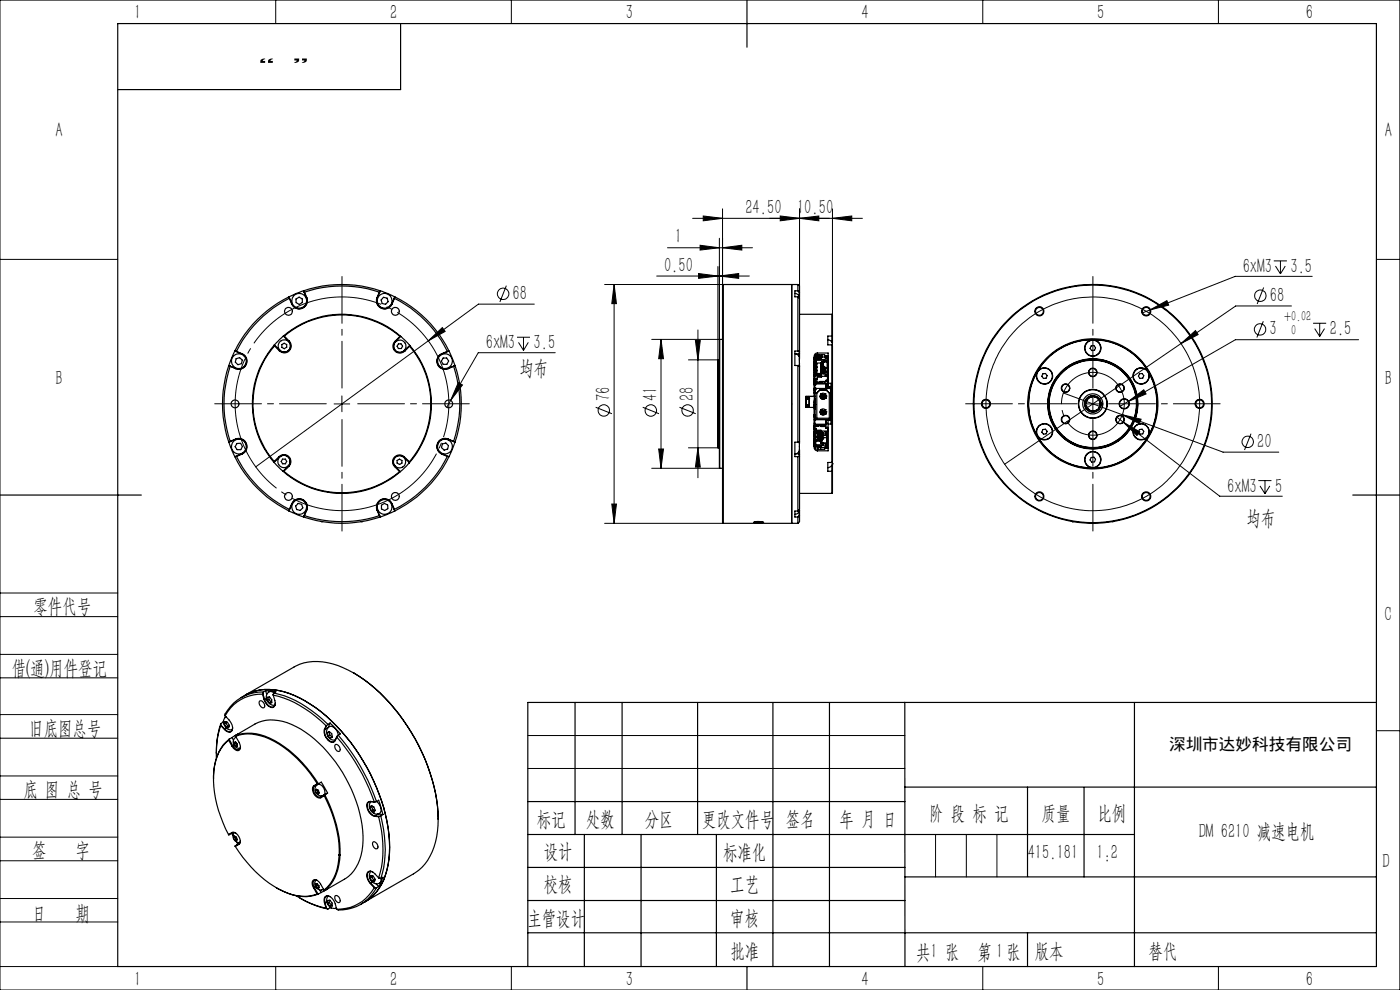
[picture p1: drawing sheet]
<svg xmlns="http://www.w3.org/2000/svg" width="297mm" height="210mm" viewBox="0 0 297 210" stroke-linecap="round" stroke-linejoin="round" font-family="sans-serif">
<defs><g id="words">
<g font-size="4.4">
<text x="28.5" y="4.1">1</text>
<text x="82.7" y="4.1">2</text>
<text x="132.7" y="4.1">3</text>
<text x="182.7" y="4.1">4</text>
<text x="232.7" y="4.1">5</text>
<text x="277" y="4.1">6</text>
<text x="11.7" y="29.1">A</text>
<text x="293.8" y="29.1">A</text>
<text x="158.1" y="45.4">24.50</text>
<text x="169.1" y="45.4">10.50</text>
<text x="143.2" y="51.7">1</text>
<text x="140.9" y="57.6">0.50</text>
<text x="263.6" y="57.9">6xM3</text>
<text x="273.8" y="57.9">3.5</text>
<text x="108.8" y="63.6">68</text>
<text x="269.4" y="64">68</text>
<text x="269.3" y="71.2">3</text>
<text x="282.1" y="71.2">2.5</text>
<text x="103.1" y="74.1">6xM3</text>
<text x="113.2" y="74.1">3.5</text>
<text x="11.7" y="81.6">B</text>
<text x="110.2" y="79.6">均布</text>
<text x="293.8" y="81.6">B</text>
<text x="129.4" y="85" transform="rotate(-90 129.4 85)">76</text>
<text x="139.4" y="85.1" transform="rotate(-90 139.4 85.1)">41</text>
<text x="147.2" y="85" transform="rotate(-90 147.2 85)">28</text>
<text x="266.7" y="95">20</text>
<text x="260.4" y="104.5">6xM3</text>
<text x="270.5" y="104.5">5</text>
<text x="264.5" y="111.3">均布</text>
<text x="7.1" y="130.1">零件代号</text>
<text x="293.7" y="131.6">C</text>
<text x="2.5" y="143.2">借(通)用件登记</text>
<text x="6.2" y="155.8">旧底图总号</text>
<text x="5" y="168.9">底 图 总 号</text>
<text x="197.1" y="173.8">阶 段 标 记</text>
<text x="221" y="173.8">质量</text>
<text x="232.8" y="173.8">比例</text>
<text x="113.9" y="175.2">标记</text>
<text x="124.3" y="175.2">处数</text>
<text x="136.8" y="175.2">分区</text>
<text x="148.9" y="175.2">更改文件号</text>
<text x="166.7" y="175.2">签名</text>
<text x="178.1" y="175.2">年 月 日</text>
<text x="254.3" y="177.8">DM 6210 减速电机</text>
<text x="6.8" y="181.9">签</text>
<text x="16" y="181.9">字</text>
<text x="115.3" y="182.1">设计</text>
<text x="153.4" y="182.1">标准化</text>
<text x="218" y="182.1">415.181</text>
<text x="232.6" y="182.1">1:2</text>
<text x="293.3" y="184.1">D</text>
<text x="115.3" y="189">校核</text>
<text x="154.9" y="189">工艺</text>
<text x="6.8" y="195.2">日</text>
<text x="16" y="195.2">期</text>
<text x="111.9" y="196.2">主管设计</text>
<text x="154.9" y="196.2">审核</text>
<text x="154.9" y="203.1">批准</text>
<text x="194.4" y="203.4">共 张</text>
<text x="197.4" y="203.1">1</text>
<text x="207.4" y="203.4">第 张</text>
<text x="211.3" y="203.1">1</text>
<text x="219.5" y="203.1">版本</text>
<text x="243.6" y="203.1">替代</text>
<text x="28.5" y="209.1">1</text>
<text x="82.7" y="209.1">2</text>
<text x="132.7" y="209.1">3</text>
<text x="182.7" y="209.1">4</text>
<text x="232.7" y="209.1">5</text>
<text x="277" y="209.1">6</text>
</g>
<g font-size="4.1">
<text x="58.3" y="10.4" transform="rotate(-180 58.3 10.4)">”</text>
<text x="65.5" y="10.4" transform="rotate(-180 65.5 10.4)">“</text>
</g>
<text font-size="3.5" x="248" y="159">深圳市达妙科技有限公司</text>
<g font-size="3.1">
<text x="272.4" y="68.1">+0.02</text>
<text x="273.9" y="71.2">0</text>
</g>
</g></defs>
<g fill="none" stroke="#000" stroke-width=".21">
<path d="M0 0h297v210h-297zM58.5 0v5M108.5 0v5M208.5 0v5M258.5 0v5M0 55h25M139.3 58.6h19.7M141.6 52.6h18M146.9 46.3h36.1M148.2 58l4.1 .6-4.1 .4zM148.5 52l4.1 .6-4.1 .4zM149.2 45.8l4.1 .5-4.1 .5z"/>
<path d="M152.3 56.5v19.9M152.6 50.5v21.6M152.6 58.6l4.1-.6v1zM153.3 52.6l4.1-.6v1zM153.3 44.3v16.2M165.5 45.8l4.1 .5-4.1 .5zM169.6 46.3l4.1-.5v1zM169.6 44.3v16.4M176.6 46.3l4.1-.5v1zM176.6 44.3v29.1M270.2 55.3h2.8M270.6 56.4l1 1.7"/>
<path d="M271.6 55.3v2.8M272.7 56.4l-1.1 1.7M278.4 58.6h-16.4l-18.1 7.1M292 55h5M90.8 72.3l3-2.8 .6 .8zM90.8 72.3l-36.6 26.8M107.4 60.6l-1.4 3.5M109.7 71.5h2.7M110 72.6l1.1 1.7M111.1 71.5v2.8M112.1 72.6l-1 1.7M113.3 64.5h-11.8l-10.7 7.8"/>
<path d="M117.8 74.8h-16.3l-5.9 10.1M128.3 60.4h25.1M130.3 60.4l.5 4h-1zM130.3 60.4v50.6M138.3 72h14.4M140.2 72v27.3M140.2 72l.6 4.1h-1.1zM146 76.3h6.3M147.5 72.2h1.1l-.5 4.1zM148.1 70v31.3M243.9 65.7l3.6-1.9 .4 .9zM243.9 65.7l-1.5 .6"/>
<path d="M250.5 72.9l3.1-2.8 .6 .9zM268 68.1l-1.4 3.5M268.1 61l-1.4 3.5M274 64.9h-11.9l-49 33.6M278.6 68.6h2.7M278.9 69.7l1.1 1.7M280 68.6v2.8M281 69.7l-1 1.7M288.2 72.1h-26.1l-22.7 13.1M70.9 85.7h3.3M72.5 84v3.3M95.6 84.9l-.8 1.5"/>
<path d="M97.2 81.2l.9 .5-2.5 3.2zM126.4 86.4l3.4 1.4M136.3 86.4l3.5 1.4M138.3 99.3h14.4M139.7 95.2h1.1l-.6 4.1zM144.1 86.4l3.5 1.4M146 95h6.3M148.1 95l.5 4.1h-1.1zM225.6 83.4l12.5 4.6M230.2 85.7h3.3M231.8 84v3.3M237 88.5l1.3 1"/>
<path d="M238.1 88l4 .9-.4 1zM238.1 88l21.4 7.9h11.8M238.3 89.5l3.5 2.1-.6 .8zM238.3 89.5l20.5 15.8h13.2M239.4 85.2l3.2-2.5 .5 .9zM239.4 85.2l-1.8 1M265.4 92l-1.4 3.5M128.3 111h25.1M129.8 106.9h1l-.5 4.1zM266.9 101.9h2.8M267.3 103.1l1.1 1.6M268.4 101.9v2.8"/>
<path d="M269.4 103.1l-1 1.6M0 138.8h25M0 125.8h25M0 130.8h25M0 143.8h25M0 156.6h25M0 151.6h25M112 156h80M292 155h5M0 169.6h25M0 164.6h25M0 177.6h25"/>
<path d="M112 163h80M198.5 177v9M205 177v9M211.5 177v9M0 182.6h25M0 190.6h25M0 195.6h25M0 205h25M58.5 205v5M108.5 205v5M208.5 205v5M258.5 205v5"/>
<circle cx="106.7" cy="62.3" r="1.22"/>
<circle cx="267.3" cy="69.9" r="1.22"/>
<circle cx="267.4" cy="62.7" r="1.21"/>
<circle cx="128.1" cy="87.1" r="1.21"/>
<circle cx="138.1" cy="87.1" r="1.21"/>
<circle cx="145.9" cy="87.1" r="1.22"/>
<circle cx="231.8" cy="85.7" r="22.7"/>
<circle cx="264.7" cy="93.7" r="1.22"/>
</g>
<path d="M79.2 107.3a22.7 22.7 0 0 0 9.1-37.9 22.7 22.7 0 0 0-37.6 10.3 22.7 22.7 0 0 0 27.2 28l1.3-.4" fill="none" stroke="#000" stroke-width=".21" stroke-dasharray="30.5 1.3 1.3 1.3" stroke-dashoffset="12.6" stroke-linecap="butt"/>
<path d="M238.2 83.7a6.7 6.7 0 0 0-11.1-2.7 6.7 6.7 0 0 0 3 11.1 6.7 6.7 0 0 0 8.2-8l-.1-.4" fill="none" stroke="#000" stroke-width=".21" stroke-dasharray="30.5 1.3 1.3 1.3" stroke-dashoffset="11.4" stroke-linecap="butt"/>
<path d="M69.2 85.7h-23.6M72.6 82.3v-23.6M72.6 89v23.7M75.9 85.7h23.7M228.5 85.7h-23.7M231.8 82.3v-23.6M231.8 89v23.7M235.2 85.7h23.6" fill="none" stroke="#000" stroke-width=".21" stroke-dasharray="30.5 1.3 1.3 1.3" stroke-dashoffset="20.6"/>
<g fill="none" stroke="#000" stroke-width=".25">
<path d="M25 5h267v200h-267zM85 5v14h-60M158.5 0v10M48.5 77.5a25.3 25.3 0 0 0 0 16.3M48.5 77.5l1.5 .7M48.8 77.6v.1M48.8 77.7a24.9 24.9 0 0 0 0 15.9M48.8 77.7l1.2 .5M49.8 74.5l-1.3 3M49.8 74.5l.3 .1M50 78.2h.1M50.1 74.6l1.2 .5"/>
<path d="M50.1 76.1l.7-.2 .6 .4-.2 .8-.7 .3-.3-.3-.3-.3zM50.2 74.5l1.1 .5M50.2 74.5l-.1 .1M51.3 75.1a1.68 1.68 0 0 1 .9 2.2 1.68 1.68 0 0 1-2.2 .9M51.3 75a1.72 1.72 0 0 1 1 2.3 1.72 1.72 0 0 1-2.3 .9M51.3 75v.1M58.2 73.2a19.1 19.1 0 0 0-.1 24.9M58.2 73.2v.2M58.2 73.2l1.2 1.1M58.2 73.4a18.9 18.9 0 0 0 0 24.5M58.2 73.4l1.1 1M59.4 74.3l-.1 .1"/>
<path d="M59.8 73.1l.5-.3 .5 .3v.6l-.5 .3-.5-.3zM60.1 71.3a19 19 0 0 1 24.9 .1M60.1 71.3l-1.9 1.9M60.1 71.3h.2M60.1 71.3l1.1 1.2M60.3 71.3a18.9 18.9 0 0 1 24.5 .1M60.3 71.3l1 1M61.2 72.5a1.32 1.32 0 0 1 0 1.8 1.32 1.32 0 0 1-1.8 0M61.3 63a25.2 25.2 0 0 0-11.5 11.5M61.3 63l.6 1.4M61.3 72.3a1.47 1.47 0 0 1 0 2.1 1.47 1.47 0 0 1-2 0M61.3 72.3l-.1 .2"/>
<path d="M61.4 63.3a25.2 25.2 0 0 0-11.2 11.2M61.4 63.3l.5 1.2M61.4 63.2v.1M61.9 64.4v.1M62.8 63.4l.7-.4 .6 .4v.8l-.6 .4-.7-.4zM64.4 61.7a25.4 25.4 0 0 1 16.3 0M64.4 61.7l-3.1 1.3M64.4 61.7l.6 1.5M64.5 61.9l.1 .1M64.6 62a24.8 24.8 0 0 1 15.9 0M64.6 62l.5 1.1M65 63.2a1.66 1.66 0 0 1-.9 2.1 1.66 1.66 0 0 1-2.2-.9"/>
<path d="M65.1 63.1a1.74 1.74 0 0 1-1 2.3 1.74 1.74 0 0 1-2.2-.9M65.1 63.1l-.1 .1M80 63.1a1.74 1.74 0 0 0 .9 2.3 1.74 1.74 0 0 0 2.3-.9M80 63.1v.1M80 63.2a1.66 1.66 0 0 0 .9 2.1 1.66 1.66 0 0 0 2.2-.9M80.5 62l-.5 1.1M80.6 61.9l-.1 .1M80.7 61.7l3 1.3M80.7 61.7l-.7 1.5M81.3 63.1l.8 .1 .2 .8-.5 .5-.7-.1-.2-.8zM83.1 64.4l.1 .1M83.6 63.2l.1 .1"/>
<path d="M83.7 63.3a25.2 25.2 0 0 1 11.2 11.2M83.7 63.3l-.5 1.2M83.7 63a25.2 25.2 0 0 1 11.5 11.5M83.7 63l-.6 1.4M83.8 72.4a1.47 1.47 0 0 0 0 2.1 1.47 1.47 0 0 0 2.1 0M83.8 72.4l.1 .1M83.9 72.5a1.33 1.33 0 0 0 0 1.9 1.33 1.33 0 0 0 1.9 0M84.5 72.9h.6l.2 .3 .1 .2-.3 .5h-.6l-.3-.5zM84.8 71.4l-1 1M84.8 71.4h.2M85 71.4l1.9 1.9M85 71.4l-1.1 1.1"/>
<path d="M85.8 74.4l.1 .1M86.9 73.4a18.8 18.8 0 0 1 0 24.6M86.9 73.4l-1 1.1M86.9 73.3a19.1 19.1 0 0 1 0 24.9M86.9 73.3l-1.1 1.1M86.9 73.3v.1M93.7 75a1.72 1.72 0 0 0-.9 2.3 1.72 1.72 0 0 0 2.3 .9M93.7 75l.1 .1M93.8 75.1a1.68 1.68 0 0 0-.9 2.1 1.68 1.68 0 0 0 2.1 1M94 75.9h.8l.4 .7-.4 .7h-.8l-.4-.7zM94.9 74.5l.1 .1M94.9 74.5l-1.2 .5"/>
<path d="M95 74.6l-1.2 .5M95 78.2h.1M95.2 74.5l1.3 3M95.2 74.5l-.2 .1M96.2 77.7a24.9 24.9 0 0 1 0 15.9M96.2 77.7l-1.1 .5M96.3 77.6l-.1 .1M96.5 77.5a25.3 25.3 0 0 1 0 16.3M96.5 77.5l-1.5 .7M152.3 76.3v9.4M152.3 76.3h.3M152.7 72v27.3"/>
<path d="M152.7 72h.6M153.4 60.4v50.6M153.4 60.4l-.1 .1v50.4l.1 .1M153.4 60.4h15.9M168 60.4v50.6zM168.6 75a1.14 1.14 0 0 1 1 .9M168.6 62.2a1.02 1.02 0 0 1 1 1M168.8 75.1h.7M169.3 60.4v1.3M169.3 61.7h-.7v1.3h.7M169.3 63v11.5M169.3 74.5h-.7v3h.7"/>
<path d="M169.3 77.5v16.3M169.3 60.4l.3 .3v1.3M169.3 77.5l.2 .1M169.3 63l.2 .2M169.3 74.5l.2 .1M169.3 61.7l.2 .2M169.5 77.6l.1 16M169.5 63.2l.1 11.3M169.5 75.1v.6M169.5 61.9v1M169.5 74.6v.5M169.5 77.5v.1"/>
<path d="M169.5 61.9l.1 .1M169.6 75.9v1.5v-.3M169.6 77.3l-.1 .3M169.6 76v.4M169.6 75v.8M169.6 77.4v.3M169.6 66.7h6.9M169.6 74.5l-.1 .1M169.6 75l-.1 .1M169.6 62v1.1M169.6 74.5v.5M172.8 76.1h.1"/>
<path d="M172.8 76.2h.1M172.8 75.9h.1M172.8 76.8h.1M172.8 79.1h.1M172.8 79.3h.1M172.8 78.8h.1M172.8 78.7h.1M172.8 78.4h.1M172.8 78.2h.1M172.8 78.1h.1M172.8 79.7h.1M172.8 80h.1"/>
<path d="M172.8 79.5h.1M172.8 79.4l.2 .1M172.8 78.1v.1M172.8 77.2v.1M172.8 77.2h.1M172.8 77.4h.1M172.8 78h.1M172.8 77.7h.1M172.8 76.9h.1M172.8 77.5h.1M172.8 76.6h.1M172.8 76.3h.1"/>
<path d="M172.8 75.8v3.8l1.5-.1M172.8 77.9h.1M172.8 75.8v2.9M172.8 78.8v.6M172.8 79.5v15.2M172.8 77.6h.1M172.8 75.7h.2M172.8 78.6h.1M172.8 77.8h.1M172.8 77h.1M172.8 77.1h.1M172.8 76.6l.1 .1"/>
<path d="M172.8 75.8h.2M172.8 75.6h.2M172.8 75.8l.1 .3M172.9 75.9h.1M172.9 78.9l-.1 .1M172.9 79l-.1 .1M172.9 78.3h.1M172.9 77.1h.1M172.9 75.9h1.4M172.9 77.4l-.1 .3M172.9 79.7h1.4M172.9 79.7l-.1 .1"/>
<path d="M172.9 76.1h-.1M172.9 76.1h1.4M173 75.8h.1M173 75.6h.1M173 79.5h.1M173 79.5h1.3v.5h-.9M173 75.7v.1M173 75.7h.1M173 75.3v.4M173.1 75.3h.1M173.1 75.7h.1M173.1 75.6h.1"/>
<path d="M173.1 75.7l-.1 .1M173.1 77.1h.2v.6h-.2M173.1 77.8h.2l-.1 .6M173.1 78.5l.2 .1-.1 .6M173.1 75.3v.4M173.1 76.3v3M173.1 79.3h1.7M173.1 76.3h1.7M173.1 78.6l.2 .1M173.1 78.4l.1 .1M173.1 77.8l.2 .2M173.1 77.1l.2 .1"/>
<path d="M173.1 77h1.1M173.1 76.3l.1 .1M173.2 76.4v2.8M173.2 79.2l-.1 .1M173.2 79.2h1.5M173.2 76.4h1.5M173.4 74.9h2.3v6.4M173.4 74.9l-.5 .2-.1 .4v8.6M173.4 75.2l-.5 .3-.1 .3M173.4 74.9v.3M173.4 75.2h1.5v.5M173.5 75.7l2.2 .1v4.9h-.4"/>
<path d="M173.5 75.2v.7M173.5 75.5h.2M173.7 75.5h.1M173.7 75.2v.3M174.2 77.2h.1M174.2 77.1l-.1 .6h.1M174.2 77.7h.1M174.2 76.9v2.3M174.2 78.7l-.1 .1M174.2 78.7h.1M174.2 76.9v.1M174.2 77.1v.1"/>
<path d="M174.2 77.8v.2M174.2 78.4v.1M174.2 78.6v.1M174.2 78.6v.6M174.2 78.5h.1M174.2 77.8l-.1 .6h.1M174.2 78.4h.1M174.2 78.6h.1M174.2 78h-.1M174.2 78h.1M174.2 77.7v.1M174.2 77.8h.1"/>
<path d="M174.2 77.2l-.1 .1M174.2 77h.1M174.2 76.9h.1M174.2 77.1h.1M174.3 75.7v.4h-1.4v3.6M174.3 79.9h-.9v.7h-.4M174.3 79.8h1.2M174.3 77.9h-.1M174.3 76.7l.1 2.1M174.3 76.7l.5 .1M174.3 75.2v.5M174.3 76.7v2.5"/>
<path d="M174.3 78.6l-.1 .1M174.4 78.8h.4M174.4 78.8l-.1 .1h.4M174.6 76.8l.1 2M174.6 76.8h.9v2h-.9zM174.7 77.6l.3 .3v.7h-.3M174.7 78.2l.3 .2M174.7 79.2l.1 .1M174.7 76.4l.1 .4M174.7 78.9v.3M174.8 76.3v.5M174.8 78.8v.5"/>
<path d="M174.8 78.8l-.1 .1M174.8 76.3l-.1 .1M174.9 75.5h.1M174.9 75.5h.8M174.9 78.6v.2M175 78.1h.5M175.1 75.9h.3v.7h-.3zM175.1 79h.3v.7h-.3zM175.1 79.6h.3M175.1 76.5h.3M175.5 79.8v.8M175.6 72.1a1.01 1.01 0 0 1 1 1.2"/>
<path d="M175.6 75.5v.2M175.7 79.7l-.2 .1M176.5 66.7v5.9M176.5 73.2v24.9M176.5 66.7l.1 4.6M176.6 71.3h-1v1.9h.9M176.6 72.3v.4M176.6 72.3l-.2 .2M176.6 71.3v1M221.2 79.3l.6-.1 .3 .5-.2 .5-.5 .1-.4-.5zM231.5 73.4l.6-.1 .3 .5-.2 .5-.6 .1-.4-.5zM241.7 79.3l.6-.1 .3 .5-.2 .5-.5 .1-.4-.5z"/>
<path d="M48.5 93.8l1.3 3.1M48.8 93.7l-.3 .1M48.8 93.6v.1M49.8 96.9a25.5 25.5 0 0 0 11.5 11.5M50 93.1a1.74 1.74 0 0 1 2.3 1 1.74 1.74 0 0 1-1 2.2M50 93.1l-1.2 .5M50 93.1v.1M50 93.2a1.66 1.66 0 0 1 2.2 .9 1.66 1.66 0 0 1-.9 2.2M50 93.2l-1.2 .5M50.1 96.8l-.3 .1M50.1 96.8h.1M50.2 96.8a24.9 24.9 0 0 0 11.2 11.2"/>
<path d="M50.3 94.1l.7-.1 .4 .7-.3 .7h-.8l-.4-.7zM51.3 96.3h.1M51.3 96.3l-1.2 .5M51.3 96.3l-1.1 .5M58.1 98.1l1.9 1.9M58.2 97.9l-.1 .2M59.2 96.9a1.47 1.47 0 0 1 2.1 0 1.47 1.47 0 0 1 0 2M59.2 96.9h.1M59.2 96.9l-1 1M59.3 96.9a1.33 1.33 0 0 1 1.9 0 1.33 1.33 0 0 1 0 1.9M59.3 96.9l-1.2 1.2M59.9 97.4h.6l.3 .5-.3 .5h-.5l-.2-.3-.1-.2z"/>
<path d="M60 100a18.9 18.9 0 0 0 24.9 0M60 100h.2M60.2 100a18.9 18.9 0 0 0 24.6 0M61.2 98.8l.1 .1M61.2 98.8l-1.2 1.2M61.3 98.9l-1.1 1.1M83.7 99l1.1 1M83.8 98.9l1.1 1.1M83.8 98.9l-.1 .1M84.2 97.7l.5-.3 .6 .3v.5l-.5 .3-.6-.3zM85.7 97a1.33 1.33 0 0 0-1.9 0 1.33 1.33 0 0 0 0 1.9M85.7 97l1.2 1.2"/>
<path d="M85.8 96.9a1.46 1.46 0 0 0-2.1 0 1.46 1.46 0 0 0 0 2.1M85.8 96.9l1.1 1.1M85.8 96.9l-.1 .1M86.9 98.2l-2 1.8M86.9 98v.2M93.7 96.3l1.2 .5M93.8 96.3h-.1M93.8 96.3l1.2 .5M93.8 94.2l.8-.2 .5 .5-.1 .7-.8 .3-.5-.5zM94.9 96.8a24.9 24.9 0 0 1-11.2 11.2M95 96.8h-.1M95 96.8l.2 .1"/>
<path d="M95 93.2a1.66 1.66 0 0 0-2.1 .9 1.66 1.66 0 0 0 .9 2.2M95 93.2l1.3 .5M95.1 93.1a1.74 1.74 0 0 0-2.3 1 1.74 1.74 0 0 0 .9 2.2M95.1 93.1l-.1 .1M95.1 93.1l1.1 .5M95.2 96.9a25.5 25.5 0 0 1-11.5 11.5M96.2 93.6l.1 .1M96.3 93.7l.2 .1M96.5 93.8l-1.3 3.1M152.3 85.7v9.3M152.3 95h.3M152.7 99.3h.6"/>
<path d="M168.8 96.3h.7M169.3 93.8h-.7v3.1h.7M169.3 96.9v11.5M169.5 93.7l.1 1.7a1.04 1.04 0 0 1-1 .9M169.5 95.7v.6M169.5 93.7v.1M169.5 96.3v.5M169.5 93.7l-.2 .1M169.5 96.8l-.2 .1M169.5 96.8h.1M169.5 96.3h.1M169.6 96.8v11.2l-.3 .4"/>
<path d="M169.6 93.6v.4M169.6 95.5v.8M169.6 93.6l-.1 .1M169.6 96.3v.5M170.9 84.1v2.3M170.9 84.1h1.9M170.9 86.4h1.9M171 84.1v2.3M171 84.6v1.3M171 84.6h.7v1.3h-.7M171 86.2l.2 .1M171 84.4l.1 .2"/>
<path d="M171.1 84.6h.1M171.1 85.9l-.1 .2M171.1 85.9h.1M171.2 84.2l-.2 .2v-.3v2.3v-.2M171.2 84.2h.1M171.2 86.3h.3M171.2 84.2h.3M171.2 86.3h.1M171.2 85.9l.1 .4M171.2 84.6h.1M171.3 84.2l-.1 .4M171.3 84.2h.1"/>
<path d="M171.3 86.3h.1M171.4 84.2h.1M171.4 86.3h.1M171.4 84.2v.1M171.4 85.9v.4M171.4 84.1v.1M171.4 84.3v.3M171.4 85.9h.1M171.4 84.6h.1M171.4 84.3h.1M171.5 84.2l.2 .2M171.5 84.1v.1"/>
<path d="M171.5 86.3h.1M171.6 84.6h.1M171.6 86.2h.1l-.2 .1zM171.6 85.9l.1 .2M171.6 86.2v.2M171.7 84.4l-.1 .2M171.7 84.1v2.3M172.8 82.5h.1M172.9 81.6h.1M172.9 80.8h.1M172.8 80.3h.1M172.8 93.6h.1"/>
<path d="M172.8 93.3h.1M172.8 82.8h.1M172.8 83h.1M172.8 83.2h.1M172.8 80.5h.1M172.8 81.1h.1M172.8 84.9h.1M172.8 85.2h.1M172.8 85.3h.1M172.8 86.1h.1M172.8 86.4h.1M172.8 86.7h.1"/>
<path d="M172.8 91.9h.1M172.8 94.2h.1M172.8 94.4h.1M172.8 94.1h.1M172.8 93.9h.1M172.8 93h.1M172.8 91.6h.1M172.8 91.7h.1M172.8 94.7h.1M172.8 91.8h.1M172.8 92.5h.1M172.8 92.2h.1"/>
<path d="M172.8 88h.1M172.8 93.2h.1M172.8 80.7h.1M172.8 81.3h.1M172.8 92.9h.1M172.8 90.6h.1M172.8 86h.1M172.8 88.1h.1M172.8 90.3v.1M172.8 90.3h.1M172.8 90.4h.1M172.8 85.8h.1"/>
<path d="M172.8 85.4h.1M172.8 85.7h.1M172.8 88.2h.1M172.8 88.6h.1M172.8 86.4v8.8l.2 .3 .4 .1M172.8 84.1h.1M172.8 94.7a.6 .6 0 0 0 .6 .6M172.8 89.1h.1M172.8 81.7h.1M172.8 83.4h.1M172.8 82.3h.1M172.8 90.9h.3v.5h2.5"/>
<path d="M172.8 81l.4-.1v.3M172.8 80.6h.1M172.8 80.3h.6M172.8 83.3h.1M172.8 82.6h.1M172.8 80.4h.1M172.8 81.6h.1M172.8 85.1h.1M172.8 86.2h.1M172.8 88.9h.1M172.8 88.8h.1M172.8 90.3h1.4v.2h1v.4h.4"/>
<path d="M172.8 89.7h.1M172.8 84.7h.1M172.8 81.1h.2M172.8 80.9h.1M172.8 90.4h.7M172.8 88.4h.1M172.8 85.5h.1M172.8 85.9h.1M172.8 81.6v.1M172.8 94.7v.2M172.9 82.5h.1M172.9 82.3h.1"/>
<path d="M172.9 80.3h.1M172.9 85.8h.1M172.9 90v.1h2.4v-.1M172.9 82.7h.1M172.9 80.4l.1 .2M172.9 80.3v.6M172.9 91.6v.1M172.9 94.6v.1M172.9 88.9l-.1 .2M172.9 95h.1M172.9 91.6h1.2M172.9 91.7h1.2"/>
<path d="M172.9 94.6h1.2M172.9 88.7h.1M172.9 90h2.4M172.9 80.6h.1M172.9 90.4h.1M172.9 94.7v.4M172.9 81.1h.1M172.9 89h.1M172.9 88.3v1.7M172.9 89h3M173 80.6v.3l-.2-.1M173 91.9h1.7"/>
<path d="M173 91.9v2.6M173 94.5h1.7M173 93.6h1.1M173 91.9h.1M173 92.7h.2M173 92.7h.1M173 93.5h.2M173 93.5h.1M173 81.1h.1M173 81h.1M173 80.9v.1M173 81v.3"/>
<path d="M173.1 81.1h.1M173.1 81h.1M173.1 81.2h.1M173.1 93.4h.1M173.1 80.9v.4M173.1 91.9v2.5M173.1 92.8h-.1M173.1 93.4l-.1 .1M173.1 94.4l-.1 .1M173.1 94.4h1.5M173.1 91l-.3 .1M173.1 94.7h.1"/>
<path d="M173.1 91.3h1.1v.4h-1.4v3M173.2 81.2h.1M173.2 92.7h.1M173.2 93.4h.1M173.2 80.9v.4M173.2 92.6v.1M173.2 93.4v.1M173.2 92.6l-.2 .1M173.2 92.6h.1M173.2 93.5h.1M173.2 80.9v.1M173.2 81.2v.1"/>
<path d="M173.4 92.7h.4M173.4 92.7l.1-.7h.2l.1 .7M173.4 93.4l.1-.7 .2 .1 .1 .6M173.4 93.3h.1M173.4 92.6h-.2M173.4 92.6v.1M173.4 93.3v.1M173.4 92.7h-.2M173.4 93.3l-.2 .1M173.4 93.4l-.2 .1M173.4 92.5v.1M173.4 92.2h.3"/>
<path d="M173.4 92.9h.3M173.4 95.3v.3M173.5 90.3v.1h-.7M173.5 94.7v.6M173.5 94.9h.2M173.5 81.1v.2M173.5 81.1h.8M173.7 94.9h.1M173.7 92.5l.1 .1M173.7 90.1v.2M173.7 94.7v.2M173.7 93.3h.1"/>
<path d="M173.8 92.6h.1M173.8 92.7h.1M173.8 92.6v.1M173.8 93.3v.1M173.8 93.3l.1 .1M173.8 93.4l.1 .1M173.9 92.6l.2 .1M173.9 92.7h.3l-.1 .1M173.9 93.4h.1M173.9 93.5h.3l-.1 .1M173.9 92.6v.1M173.9 93.4v.1"/>
<path d="M174 82.7h.1M174 82.7l-.7 .7v5.3h2.6v-5.3l-.6-.7M174 91.9l.1 1.8M174 92.6h.1M174 92.9h.1M174 92.8h.1M174 93.4l.1 .1M174 93.3l.1 .1M174 82.7h1.3M174 87.4h.1M174 84h.1M174 87.4l.1 .4"/>
<path d="M174 84l.1 .4M174.1 92.7h.1M174.1 94.6v.1h-1.2M174.1 92.9v.5M174.1 93.7l.1 .4h.4M174.1 91.6v.1M174.1 92.6v.1M174.1 92.8v.1M174.1 93.4v.1M174.1 93.6v.1M174.1 90.1v.2M174.1 94.7v.6"/>
<path d="M174.1 93.5h.1M174.1 87.8h.1M174.1 84.4h.1M174.2 91.6h-.1M174.2 91.7h-.1M174.2 91.6h.1M174.2 94.6h-1.4h.1M174.2 94.6h-.1M174.2 87.8a.64 .64 0 0 0 .8 0M174.2 86.9h.1M174.2 86.9l.2 .2M174.2 86.9l.3-.2 .5 .2"/>
<path d="M174.2 84.5l.3 .2 .5-.2M174.2 83.6l.2 .2h.4M174.2 83.6h.1M174.2 83.6a.64 .64 0 0 1 .8 0M174.2 87.8h.1M174.2 84.5h.1M174.2 91.9l-.1 .7M174.2 92.3h.5M174.2 94h.5M174.2 92.2h.4M174.2 86.9l.4 .4M174.2 83.6l.4 .4"/>
<path d="M174.3 93.9v-1.5h1.2v1.5M174.3 93.9h1.2M174.3 81.1v.2M174.3 81.2h.1M174.4 87.2l-.2-.2a.38 .38 0 0 0-.3 .3 .38 .38 0 0 0 .2 .4v.1M174.4 87.2v.4l-.3 .2M174.4 83.8v.4M174.4 84.2l-.3 .2M174.4 83.8l-.3-.2-.1 .3 .1 .5M174.4 92.7h.3M174.4 92.4l-.1 1.5M174.4 87.2l.2 .2"/>
<path d="M174.4 83.8l.2 .2M174.4 87.6l-.2 .2M174.4 87.6h.4M174.4 84.3l-.2 .2M174.4 84.3h.4M174.4 87.6l.2-.2 .2 .2M174.4 87.1l.2 .2M174.4 84.3l.2-.2 .2 .2M174.6 87.4h.1M174.6 84h.1M174.6 92.2l.1 .1M174.6 91.9v.3"/>
<path d="M174.6 94.1v.3M174.6 91.9h-1.5M174.6 94.4l.1 .1M174.6 84l-.5 .4M174.6 84l-.2 .2M174.6 87.3h.1M174.7 87.4h.1M174.7 84h.1M174.7 91.9v.4M174.7 94v.5M174.7 91.9h-.1M174.7 94l-.1 .1"/>
<path d="M174.7 87.4l.4 .4M174.7 84l.4 .4M174.7 84l.1 .2M174.7 92.8h.7M174.7 92.7v.4l-.3 .2M174.7 92.8l-.3 .1M174.8 87.6l.2 .2M174.8 84.3l.2 .2M174.8 83.8l-.2 .2M174.8 87.2v.4l.3 .2M174.8 87.2l.2-.2h.2v.5l-.1 .3M174.8 84.2l.3 .2"/>
<path d="M174.8 83.8v.4M174.8 87.2l-.1 .2M174.8 83.8l-.1 .2M174.9 80.9v.4M175 86.9l-.2 .2h-.4M175 86.9h.1M175 83.6l-.2 .2M175 83.6h.1M175 87.8h.1M175 84.5h.1M175 91.6h.4v.6h-.4zM175 94.1h.4v.6h-.4z"/>
<path d="M175 91.9h.4M175 94.5h.4M175 86.9l-.9 .9M175 83.6l-.4 .4M175.1 87.8h.1M175.1 83.6l.1 .3-.1 .5M175.1 83.6l-.3 .2M175.1 84.4h.1M175.2 90.7h.4v4.2h-1.4v-.3M175.2 87.4h.1M175.2 84h.1M175.2 87.4l-.1 .4"/>
<path d="M175.2 84l-.1 .4M175.3 89h.1M175.3 82.7h.1M175.3 81.4v-.1h-2.4v1.8M175.3 81.7h.1M175.3 81.4v1M175.3 89v1M175.3 81.4l-2.5 .1M175.3 89.7h.1M175.3 89.1v.6M175.3 89.1h.1M175.3 81.7v.6"/>
<path d="M175.3 82.3h.1M175.4 92.4l.1 1.5M175.5 80.6h-.2l-.1 .3h-1.3v.2h-.7M175.6 91h.1M175.6 80.7v1.7M175.7 80.5l-.2 .1M175.7 89.9v5.7h-2.3M175.7 81.3h.6v8.6h-.6M175.7 81.3v.8M175.7 82.1h.1M175.7 82.1h.6M175.7 95.1h-.8v.2h-1.5"/>
<path d="M175.9 82.4l.4 .3v6M175.9 89h.1M175.9 82.4h-3v6.6M175.9 89v.1M176.2 88.8h.1M176.3 88.7l-.2 .3h-.2M176.3 88.7l-.4 .3M176.3 88.7h.1M176.3 88.7l-.1 .1M176.3 89.1h-.6v.8M176.3 88.5h.1M176.3 82.8h.1"/>
<path d="M176.3 82.2l-.4-.1v.3M176.4 98.8l.2 .1M176.5 98.1h-.9v1.9h1M176.5 98.7v6M176.6 98v.4M176.6 98.4h.1M176.6 98.4a.97 .97 0 0 1-1 .8M176.6 98.5v.4M176.6 100l-.1 4.7M176.6 98.9v1.1M221.2 91.1l.6-.1 .3 .5-.2 .5-.5 .1-.4-.4zM230.2 85.6v.4"/>
<path d="M230.2 85.6h.1M230.2 85.3v.3M230.2 85.3h.1M230.2 86h.1M230.2 86l.1 .4M230.3 85.6v.4M230.3 85.6h.1M230.3 86.4l.2 .3M230.3 86l.1 .3M230.3 85.3v.3M230.3 85.3h.1M230.3 86h.1"/>
<path d="M230.4 84.9l-.2 .4M230.4 84.9l.1 .1M230.4 86.3l.2 .3M230.4 86.3h.1M230.4 86.3l-.1 .1M230.5 85l-.2 .3M230.5 85h.1M230.5 84.6l-.1 .3M230.5 84.6l.1 .1M230.5 86.7l.3 .3M230.6 84.7l-.1 .3M230.6 84.7h.1"/>
<path d="M230.6 86.6l.3 .2M230.6 86.6h.1M230.6 86.6l-.1 .1M230.7 86.9h.1M230.8 87l.3 .2M230.8 86.9v.1M230.8 84.3l-.3 .3M230.8 84.3l.1 .1M230.9 86.8l.3 .3M230.9 86.8h.1M230.9 86.8l-.1 .2M230.9 84.4l-.3 .3"/>
<path d="M230.9 84.4h.1M231.1 84.2l-.3 .1M231.1 87.2l.3 .1M231.1 84.2l.4-.2v.2M231.1 84.2v.1M231.1 84.3l-.2 .1M231.1 84.3h.1M231.2 87.1l.3 .1M231.2 87.1h.1M231.2 87.1l-.1 .1M231.4 87.3h.4M231.5 87.2h.3"/>
<path d="M231.5 87.2h.1M231.5 87.2l-.1 .1M231.5 97h.6l.3 .4-.2 .6h-.6l-.4-.4zM231.5 84.2l-.4 .1M231.5 84.2h.1M231.8 84h-.3M231.8 84.1l-.3 .1M231.8 84.1h.1M231.8 84.1l.4 .1M231.8 84l.4 .1M231.8 84v.1M231.8 87.2h.1"/>
<path d="M231.8 87.2v.1M232.1 87.2h.1M232.1 87.2h-.3M232.1 87.2l.1 .1M232.2 87.3h-.4M232.2 84.2h.1M232.2 84.2l.3 .1M232.2 84.1l.4 .1M232.2 84.1v.1M232.5 84.3h.1M232.5 84.3l.3 .2M232.5 87.1h.1"/>
<path d="M232.5 87.1l-.4 .1M232.5 87.1l.1 .1M232.6 87.2l-.4 .1M232.6 84.2l.3 .2M232.6 84.2l-.1 .1M232.8 86.9h.1M232.8 86.9l-.3 .2M232.8 86.9v.1M232.8 87l-.2 .2M232.8 84.5h.1M232.8 84.5l.2 .2M232.9 84.4l.2 .2"/>
<path d="M232.9 84.4l-.1 .1M233 84.7h.1M233 84.7l.2 .3M233 86.6h.1M233 86.6l-.2 .3M233 86.6l.2 .1M233.1 84.6l.3 .4M233.1 84.6l-.1 .1M233.2 86.7l-.4 .3M233.2 86.4h.1M233.2 86.4l-.2 .2M233.2 85h.1"/>
<path d="M233.2 85l.1 .3M233.3 86.4l-.1 .3M233.3 85.3h.1M233.3 85.3l.1 .4M233.3 86h.1M233.3 86l-.1 .4M233.3 85.3h.2v.4M233.3 86h.2M233.4 85l.1 .7M233.4 85.7h.1M233.4 85.7l-.1 .3M233.4 85h-.2"/>
<path d="M233.5 86l-.2 .4M233.5 85.7v.3M241.7 91.1l.6-.1 .3 .5-.2 .5-.5 .1-.4-.4zM0 105h30M61.3 108.4l3.1 1.3M61.4 108v.2M61.4 108.2l-.1 .2M61.9 106.9a1.73 1.73 0 0 1 2.2-1 1.73 1.73 0 0 1 1 2.3M61.9 106.9h.1M61.9 106.9l-.5 1.1M61.9 106.9a1.67 1.67 0 0 1 2.2-.9 1.67 1.67 0 0 1 .9 2.2M61.9 106.9l-.5 1.3"/>
<path d="M63.3 106.8l.7 .2 .2 .7-.5 .6-.8-.2-.2-.8zM64.4 109.7a25.4 25.4 0 0 0 16.3 0M64.6 109.4a25.4 25.4 0 0 0 15.9 0M64.6 109.4h-.1M65 108.2l-.6 1.5M65 108.2h.1M65.1 108.2l-.5 1.2M68.2 110.7h.2M68.2 110.6v.1M76.6 110.7h.3M76.9 110.6v.1M80 108.2h.1"/>
<path d="M80 108.2l.5 1.2M80 108.2l.7 1.5M80.5 109.4h.1M80.9 107.2l.7-.4 .6 .3 .1 .8-.7 .4-.7-.4zM83.1 106.9a1.67 1.67 0 0 0-2.2-.9 1.67 1.67 0 0 0-.9 2.2M83.1 106.9h.1M83.1 106.9l.5 1.3M83.2 106.9a1.73 1.73 0 0 0-2.3-1 1.73 1.73 0 0 0-.9 2.3M83.2 106.9l.5 1.1M83.6 108.2l.1 .2M83.7 108l-.1 .2M83.7 108.4l-3 1.3"/>
<path d="M84.8 100h.1M153.4 111h15.9M159.9 110.8l1.1-.2 1 .2-1.4 .1zM160.2 110.7h1.5M169.3 108.4h-.7v1.3h.7M169.3 109.7v1.3M169.5 108.5v.9M169.5 109.4l-.2 .3M169.6 108.1v.1M169.6 108.2a1.04 1.04 0 0 1-1 .9M169.6 109.4v1.3l-.3 .3M169.6 104.7h6.9"/>
<path d="M169.6 108.2v1.2M169.6 109.4h-.1M227.5 110.7h.2M227.5 110.6v.1M235.9 110.7h.2M236.1 110.6v.1M287 105h10M46.8 153.9a19.1 19.1 0 0 0-.9 6.9M46.8 153.9l.8 .9M46.8 153.8l.9 .9M46.8 153.8v.1M46.8 153.5a18 18 0 0 0-.9 6.3"/>
<path d="M46.8 153.5v.3M47.3 153.2l-.5 .3M47.3 153.2l.1 .1M47.4 152.9l-.1 .3M47.6 153.6l.1-.5 .6 .1 .3 .6-.1 .6-.5-.1M47.6 153.6l.4 .7M47.7 154.7l-.1 .1M47.8 151.8l.8 .9a1.83 1.83 0 0 1 .4 2.5h-.8l-.6-.4M47.8 151.9l-.1 .2M47.9 152a1.63 1.63 0 0 0-.3 1.9 1.63 1.63 0 0 0 1.6 .9M47.9 153.4l.4 .6M47.9 153.4l-.3 .2"/>
<path d="M48 153.1l-.1 .3M48.1 154.5l-.4 .2M48.3 154l.3 .1M48.3 154l-.3 .3M48.5 157a10.3 10.3 0 0 0-3.2 8.8 25.9 25.9 0 0 0 3.2 11.2M48.5 157l.7 1.3M48.6 156.8a10.2 10.2 0 0 0-3.3 8.4M48.6 156.8l-.1 .2M48.6 156.8l.8 1.4M49.2 156.4l-.6 .4M49.2 156.4l.3 .6M49.4 154.4l-.1 .1a.72 .72 0 0 1-.5 .7 .72 .72 0 0 1-.8-.2l-.3-.3"/>
<path d="M49.4 158.2l.2 .3a.71 .71 0 0 0 .8 .5 .71 .71 0 0 0 .6-.5v-.1M49.4 158.2l-.2 .1M49.7 157.9l.3 .5M49.7 158.1l-.3 .1M49.8 156.1l4.3-2.5a8.8 8.8 0 0 1 8.8 .6 28.6 28.6 0 0 1 12.2 14.6 20.2 20.2 0 0 1 1.2 13.6 7.6 7.6 0 0 1-3.2 4.1l-4.3 2.4M49.9 156.1a9.4 9.4 0 0 1 8.3 1 26.2 26.2 0 0 1 9.4 9.2M49.9 156.1l.7-.4-1.4 .7M49.9 156.1l.1 .1M50 157.4h-.4l.1 .5M50 157.4l.3 .4 .1 .5-.4 .1M50 156.2a4.4 4.4 0 0 1 1 2.3 .69 .69 0 0 1-.5 .7 .69 .69 0 0 1-.8-.3l-.5-.6M50 156.2a9.3 9.3 0 0 1 8.2 1.1 26 26 0 0 1 9.1 9"/>
<path d="M50 157.7l.3 .4-.3 .3M50 157.4v.3M50 157.7l-.3 .2M50 156.3h.1M50.1 156.4a1.3 1.3 0 0 0-.5 1.5 1.3 1.3 0 0 0 1.3 .8M52.1 147.4a11.3 11.3 0 0 1 10.4 .2 34.6 34.6 0 0 1 15.3 15.2 34.3 34.3 0 0 1 4.7 19.4 11.5 11.5 0 0 1-5.1 9.1M52.1 147.4l10.3-5.9a12 12 0 0 1 11.5 .7 36.2 36.2 0 0 1 14.9 16 36.1 36.1 0 0 1 4.2 15.6M52.1 147.4l-.9 .6M55.1 148.7a.97 .97 0 0 1 .9 1.4 .97 .97 0 0 1-.9-1.4zM55.7 147.2a8.7 8.7 0 0 0-7.9 4.6M55.7 147.2l.3 1.2M55.8 147.1l.3 1.3"/>
<path d="M55.8 147.1l-.1 .1M55.9 146.8a9 9 0 0 0-8.2 4.7l.1 .3M55.9 146.8l-.1 .3M56.1 148.4l.4 .7a1.09 1.09 0 0 0 1.8 .5l.1-.5M56.1 148.4h-.1M56.3 146.5l2.2 .2-.4 .3M56.3 146.5l-.4 .3M56.3 146.5l.3 .8M56.5 148.2l-.4 .2M56.7 148.5v-.6l.5-.1 .4 .6v.7h-.4M56.7 148.5l.5 .6M57 148.4l.5 .5"/>
<path d="M57 147.9v.5M57 148.4l-.3 .1M57.1 146.7h.5l.5 .3M57.1 146.7a1.59 1.59 0 0 0-.5 1.9 1.59 1.59 0 0 0 1.7 1M57.5 148.9h.1M57.5 148.9l-.3 .2M58 147.5a2.65 2.65 0 0 1 .2 2.4 1.05 1.05 0 0 1-1.6-.4l-.6-1.1M58 147.5a23.2 23.2 0 0 1 11.2 6.4M58.1 147a23.3 23.3 0 0 1 11.5 6.7M58.1 147l-.1 .5M58.3 149.6h.1M68.8 154.7a2.38 2.38 0 0 0 1.7 2.8l.6-.4"/>
<path d="M68.8 154.7h.1M68.9 154.7a2.19 2.19 0 0 0 1.8 2.7l.4-.4M69.2 153.9l-.4 .8M69.3 153.9h-.1M69.3 153.9l-.4 .8M69.5 155.4l.4-.2 .5 .4 .1 .7-.4 .3-.5-.5M69.5 155.4l.1 .7M69.6 153.7l-.3 .2M69.8 155.2l.2 .7M69.8 155.2l-.3 .2M69.9 155.2h-.1M70 155.9l.5 .5"/>
<path d="M70 155.9l-.4 .2M70 153.4l2.2 2.3-.4 .3M70 153.4l-.4 .3M70 153.4l-.4 .9-.7 .4M71.1 157h.1M71.1 158a.87 .87 0 0 1 .9 .4 .87 .87 0 0 1-.1 1 1.04 1.04 0 0 1-.8-1.4zM71.1 157v.1M71.4 156.3a42.9 42.9 0 0 1 8 13.8M71.4 156.3l-.3 .8M71.5 156.2l-.1 .1M71.5 156.2l-.4 .8M71.8 156a42.5 42.5 0 0 1 8.1 14"/>
<path d="M71.8 156l-.3 .2M71.8 155.9a1.82 1.82 0 0 0-1.9-1.8 1.62 1.62 0 0 0-.4 1.9 1.62 1.62 0 0 0 1.6 1M75 142.8a38.8 38.8 0 0 1 16.2 21.1 30.4 30.4 0 0 1 1.8 9.9M122 149v28M132 149v28M148 149v28M164 149v56M176 149v56M191.9 149l.1 56M240.7 149v56M292 149h-180v56M49.2 176.8l.2 .5"/>
<path d="M49.2 176.6a1.77 1.77 0 0 1 1.6 2.4l-.1 .1M49.2 176.6l-.7 .4M49.2 176.6l.2 .1M49.4 176.7h.6M49.4 176.7l-.9 .4v-.1M49.6 177.6l.2 .5M49.6 177.6l.1-.3 .5 .3 .2 .5-.2 .3-.4-.3M49.6 177.6l.3-.2 .2 .6M49.7 176.6a1.34 1.34 0 0 0-.1 1.5 1.34 1.34 0 0 0 1.3 .6M49.9 179.4v.2M49.9 179.6a24.2 24.2 0 0 0 11.2 9.9 8.9 8.9 0 0 0 6.2 .1M50.1 178l.2 .1"/>
<path d="M50.1 178l-.3 .1M50.2 178.6l.3 .5M50.5 179.1l-.6 .3M50.7 179.1l-.8 .5M50.7 179v.1M50.7 179l-.8 .4M50.7 179l-.2 .1M51 178.4l-.3 .6M66.6 166.7a1.69 1.69 0 0 0 1.5 2.5M66.6 166.7h.1M66.7 166.7a1.52 1.52 0 0 0 1.4 2.3M66.9 167.7l.2-.3 .5 .2 .1 .6-.1 .2-.5-.2"/>
<path d="M66.9 167.7l.2 .5M66.9 167.7l.4-.2 .2 .5M67.3 166.3l-.7 .4M67.3 166.3h.3M67.3 166.4l-.1 .1M67.4 166.4a1.29 1.29 0 0 0-.4 1.7 1.29 1.29 0 0 0 1.7 .6M67.4 166.4a1.53 1.53 0 0 1 1.3 2.3M67.5 168l.2 .2M67.5 168l-.4 .2M67.6 166.3l.6-.4 1.3 2.3M67.6 166.3l-.9 .4M68.1 169v.2"/>
<path d="M68.5 168.8l.2-.1-.6 .3M68.8 168.8a24.2 24.2 0 0 1 2.9 14.6 8.6 8.6 0 0 1-3 5.4M68.8 168.8l-.7 .4M68.9 168.6a24.4 24.4 0 0 1 3 14.8 8.5 8.5 0 0 1-3.1 5.5M68.9 168.6l-.1 .2M69.5 168.2l-.6 .4M69.5 168.2l-1.4 .8M78.5 171.3l.3-.4 .5 .3 .3 .7-.3 .4-.5-.3M78.5 171.3l.3 .7M78.6 170a.85 .85 0 0 0-.7 1.3l.5 1.1 .5 .5 .6 .3M78.6 170l.8 .1M78.6 170h.1"/>
<path d="M78.6 170a.91 .91 0 0 0-.6 1.4l.6 1.1 .9 .6M78.6 170v.1M78.6 170l.9 .1M78.7 170a1.61 1.61 0 0 0 0 2 1.61 1.61 0 0 0 1.8 .5M78.8 171.1l.3 .7M78.8 171.1l-.3 .2M78.9 170.9l-.1 .2M79.1 171.8l.4 .2M79.1 171.8l-.3 .2M79.2 178.6a.94 .94 0 0 1 .8 1.4 .94 .94 0 0 1-.8-1.4zM79.4 170.1h.1M79.5 173.2h.8"/>
<path d="M79.5 173.1v.1M79.5 173.1l.9 .1M79.9 170l.4-.3 .9 3.1M79.9 170l-.4 .1M79.9 170a1.95 1.95 0 0 1 .6 2.5M80.3 173.2a23.3 23.3 0 0 1 0 13M80.4 173.2h-.1M80.8 173.1a23.5 23.5 0 0 1 0 13.3M80.8 173.1l-.4 .1M81.2 172.8l-.4 .3M81.2 172.8l-1-.1-.7 .4M93 173.8a14.3 14.3 0 0 1-3.5 10.2l-1.8 1.4-10.3 5.9"/>
<path d="M112 177h128.7M112 170h80M124 177v28M136 177v28M152 177v28M191.9 167h100.1M218 167v18.9M230 167v19M58.6 188.3a10.7 10.7 0 0 0 8.1 1.6l.8-.2M62.8 190l.8 .5a17.7 17.7 0 0 0 5.6 2.1M63.6 190.5l1.4 .7a17.2 17.2 0 0 0 4.6 1.6M66.5 188.3l-.2-.6a.74 .74 0 0 1 .2-1 .74 .74 0 0 1 1 .2l1.2 1.9"/>
<path d="M66.5 188.3l.8 1.3M66.7 188.3h-.2M66.7 188.3l.8 1.4M67 188l.3 .4M67 188.1l-.3 .2M67 186.7a1.31 1.31 0 0 0 .1 1.6 1.31 1.31 0 0 0 1.5 .4M67.3 187.5l.4 .4v.4l-.4 .1M67.3 187.5h-.4l.1 .5M67.3 187.8l.3 .4-.3 .2M67.3 187.5v.3M67.3 187.8l-.3 .2M67.3 189.6l.2 .1"/>
<path d="M67.3 186.8a.62 .62 0 0 0-.7 0 .62 .62 0 0 0-.2 .8l.3 .7M67.8 188.8l.3 .5M68.1 189.3l-.6 .4M68.7 188.6l-.1 .1M68.7 188.8l.1 .1M68.8 188.9l.7-.3-1.4 .7M68.8 191.5v-.4a.84 .84 0 0 1 .4-1 .84 .84 0 0 1 1 .3l.3 .2a4.3 4.3 0 0 1 .9 2.3M68.8 191.5l.4 1.1M68.8 191.5h.1M68.9 191.5l.4 1.2M69.2 192.6l.1 .1M69.3 192.7l.3 .1"/>
<path d="M69.3 191.3l-.4 .2M69.5 191.7v-.7h.5l.4 .5 .1 .7h-.5M69.5 191.7l.5 .5M69.6 190.1a1.62 1.62 0 0 0 0 1.8 1.62 1.62 0 0 0 1.8 .7M69.6 190.1h.1M69.9 191.4l.4 .6M69.9 191v.4M69.9 191.4l-.4 .3M70 192.4v.1M70 190.2l-.1-.1a.74 .74 0 0 0-.9 .1 .74 .74 0 0 0-.1 .9v.4M70 192.5l.3 .1M70 192.5l-.4 .3"/>
<path d="M70.3 192l-.3 .2M70.4 192h-.1M71.1 190a.9 .9 0 0 1 .9 .5 .9 .9 0 0 1-.1 1 1.06 1.06 0 0 1-.8-1.5zM71.2 192.7h.2M71.9 181.2v.1M71.9 181.4h.1M71.9 181.5h.1M71.9 181.3h.1M71.9 181.4v.1M77.4 191.3l-.9 .6M78.5 186.2l.4 .7M78.5 186.2l.2-.5 .5 .1a1.02 1.02 0 0 1 .2 1.2l-.5-.1"/>
<path d="M78.6 187.4l.8 .9M78.6 184.9l.1-.1a1.59 1.59 0 0 0 0 2 1.59 1.59 0 0 0 2 .4l.1-.9M78.6 187.4h.1M78.6 187.4l.9 .9M78.9 186l.4 .7M78.9 186l-.4 .2M78.9 185.8v.2M79 187.1l-.4 .3M79.1 185a.74 .74 0 0 0-.9-.1 .74 .74 0 0 0-.3 .9l.2 .8 .5 .8M79.3 186.7l.2 .1M79.3 186.7l-.4 .2M79.4 188.3a9 9 0 0 1-8 4.6"/>
<path d="M79.5 188.3h.4M79.5 188.3h-.1M79.8 187.5l.5 .6M79.9 188.3a8.8 8.8 0 0 1-8.1 4.7l-.4-.1M80.3 186.2a2.57 2.57 0 0 0-1.9-1.4 1.2 1.2 0 0 0-.3 2l.5 .6M80.3 188.1l-.4 .2M80.3 186.2l.5 .2M80.8 186.4l.4-.3-.9 2M112 197.9h180M112 184h80M112 191h80M192 186h100"/>
<path d="M218 197.9v7.1M158.5 205v5"/>
<circle cx="50.7" cy="76.6" r="1.57"/>
<circle cx="60.3" cy="73.4" r="1.29"/>
<circle cx="61.2" cy="66" r=".83"/>
<circle cx="63.5" cy="63.8" r="1.57"/>
<circle cx="81.6" cy="63.8" r="1.57"/>
<circle cx="83.9" cy="66" r=".84"/>
<circle cx="84.8" cy="73.4" r="1.3"/>
<circle cx="94.4" cy="76.6" r="1.56"/>
<circle cx="220.5" cy="66" r=".83"/>
<circle cx="220.5" cy="66" r=".98"/>
<circle cx="221.6" cy="79.8" r="1.67"/>
<circle cx="221.6" cy="79.8" r="1.74"/>
<circle cx="231.8" cy="73.8" r="1.67"/>
<circle cx="231.8" cy="79" r=".9"/>
<circle cx="231.8" cy="73.8" r="1.73"/>
<circle cx="231.8" cy="79" r=".83"/>
<circle cx="242.1" cy="79.8" r="1.67"/>
<circle cx="242.1" cy="79.8" r="1.74"/>
<circle cx="243.2" cy="66" r=".84"/>
<circle cx="243.2" cy="66" r=".98"/>
<circle cx="49.9" cy="85.7" r=".83"/>
<circle cx="50.7" cy="94.7" r="1.57"/>
<circle cx="60.2" cy="97.9" r="1.3"/>
<circle cx="84.8" cy="98" r="1.3"/>
<circle cx="94.4" cy="94.7" r="1.56"/>
<circle cx="95.2" cy="85.7" r=".83"/>
<circle cx="209.2" cy="85.7" r=".84"/>
<circle cx="209.2" cy="85.7" r=".96"/>
<circle cx="221.6" cy="91.6" r="1.66"/>
<circle cx="221.6" cy="91.6" r="1.73"/>
<circle cx="226" cy="89" r=".89"/>
<circle cx="226" cy="82.3" r=".89"/>
<circle cx="226.1" cy="82.3" r=".84"/>
<circle cx="226.1" cy="89" r=".84"/>
<circle cx="231.8" cy="85.7" r="25.3"/>
<circle cx="231.8" cy="85.7" r="9.3"/>
<circle cx="231.8" cy="85.7" r="13.8"/>
<circle cx="231.8" cy="92.3" r=".9"/>
<circle cx="231.8" cy="85.6" r="9.3"/>
<circle cx="231.8" cy="85.7" r="25.2"/>
<circle cx="231.8" cy="97.5" r="1.73"/>
<circle cx="231.8" cy="92.3" r=".83"/>
<circle cx="231.8" cy="85.7" r="2.13"/>
<circle cx="231.8" cy="85.7" r="9.6"/>
<circle cx="231.8" cy="85.7" r="9.5"/>
<circle cx="231.8" cy="85.7" r="13.7"/>
<circle cx="231.8" cy="97.5" r="1.67"/>
<circle cx="231.8" cy="85.7" r="3.1"/>
<circle cx="231.8" cy="85.7" r="1.77"/>
<circle cx="231.8" cy="85.7" r="3"/>
<circle cx="231.8" cy="85.7" r="13.6"/>
<circle cx="237.6" cy="82.3" r=".84"/>
<circle cx="237.6" cy="89" r=".84"/>
<circle cx="237.6" cy="89" r=".89"/>
<circle cx="237.6" cy="82.3" r=".89"/>
<circle cx="238.5" cy="85.7" r="1.08"/>
<circle cx="238.5" cy="85.7" r="1"/>
<circle cx="242.1" cy="91.6" r="1.66"/>
<circle cx="242.1" cy="91.6" r="1.73"/>
<circle cx="254.5" cy="85.7" r=".84"/>
<circle cx="254.5" cy="85.7" r=".96"/>
<circle cx="61.2" cy="105.3" r=".83"/>
<circle cx="63.5" cy="107.5" r="1.57"/>
<circle cx="81.6" cy="107.5" r="1.56"/>
<circle cx="83.9" cy="105.3" r=".84"/>
<circle cx="220.5" cy="105.3" r=".96"/>
<circle cx="220.5" cy="105.3" r=".83"/>
<circle cx="243.2" cy="105.3" r=".97"/>
<circle cx="243.2" cy="105.3" r=".84"/>
</g>
<g fill="#000">
<path d="M148.2 58l4.1 .6-4.1 .4zM152.6 58.6l4.1-.6v1z"/>
<path d="M153.3 52.6l4.1-.6v1zM148.5 52l4.1 .6-4.1 .4z"/>
<path d="M165.5 45.8l4.1 .5-4.1 .5zM176.6 46.3l4.1-.5v1z"/>
<path d="M90.8 72.3l3.6-2-.6-.8zM250.5 72.9l3.7-1.9-.6-.9zM238.1 88l3.6 1.9 .4-1z"/>
<path d="M140.2 72l.6 4.1h-1.1zM139.7 95.2h1.1l-.6 4.1z"/>
<path d="M97.2 81.2l-1.6 3.7 2.5-3.2zM149.2 45.8l4.1 .5-4.1 .5zM169.6 46.3l4.1-.5v1zM243.9 65.7l4-1-.4-.9zM238.3 89.5l2.9 2.9 .6-.8zM239.4 85.2l3.7-1.6-.5-.9z"/>
<path d="M129.8 106.9h1l-.5 4.1zM130.3 60.4l.5 4h-1zM148.1 95l.5 4.1h-1.1zM147.5 72.2h1.1l-.5 4.1z"/>
</g>
<use href="#words"/>
</svg>
